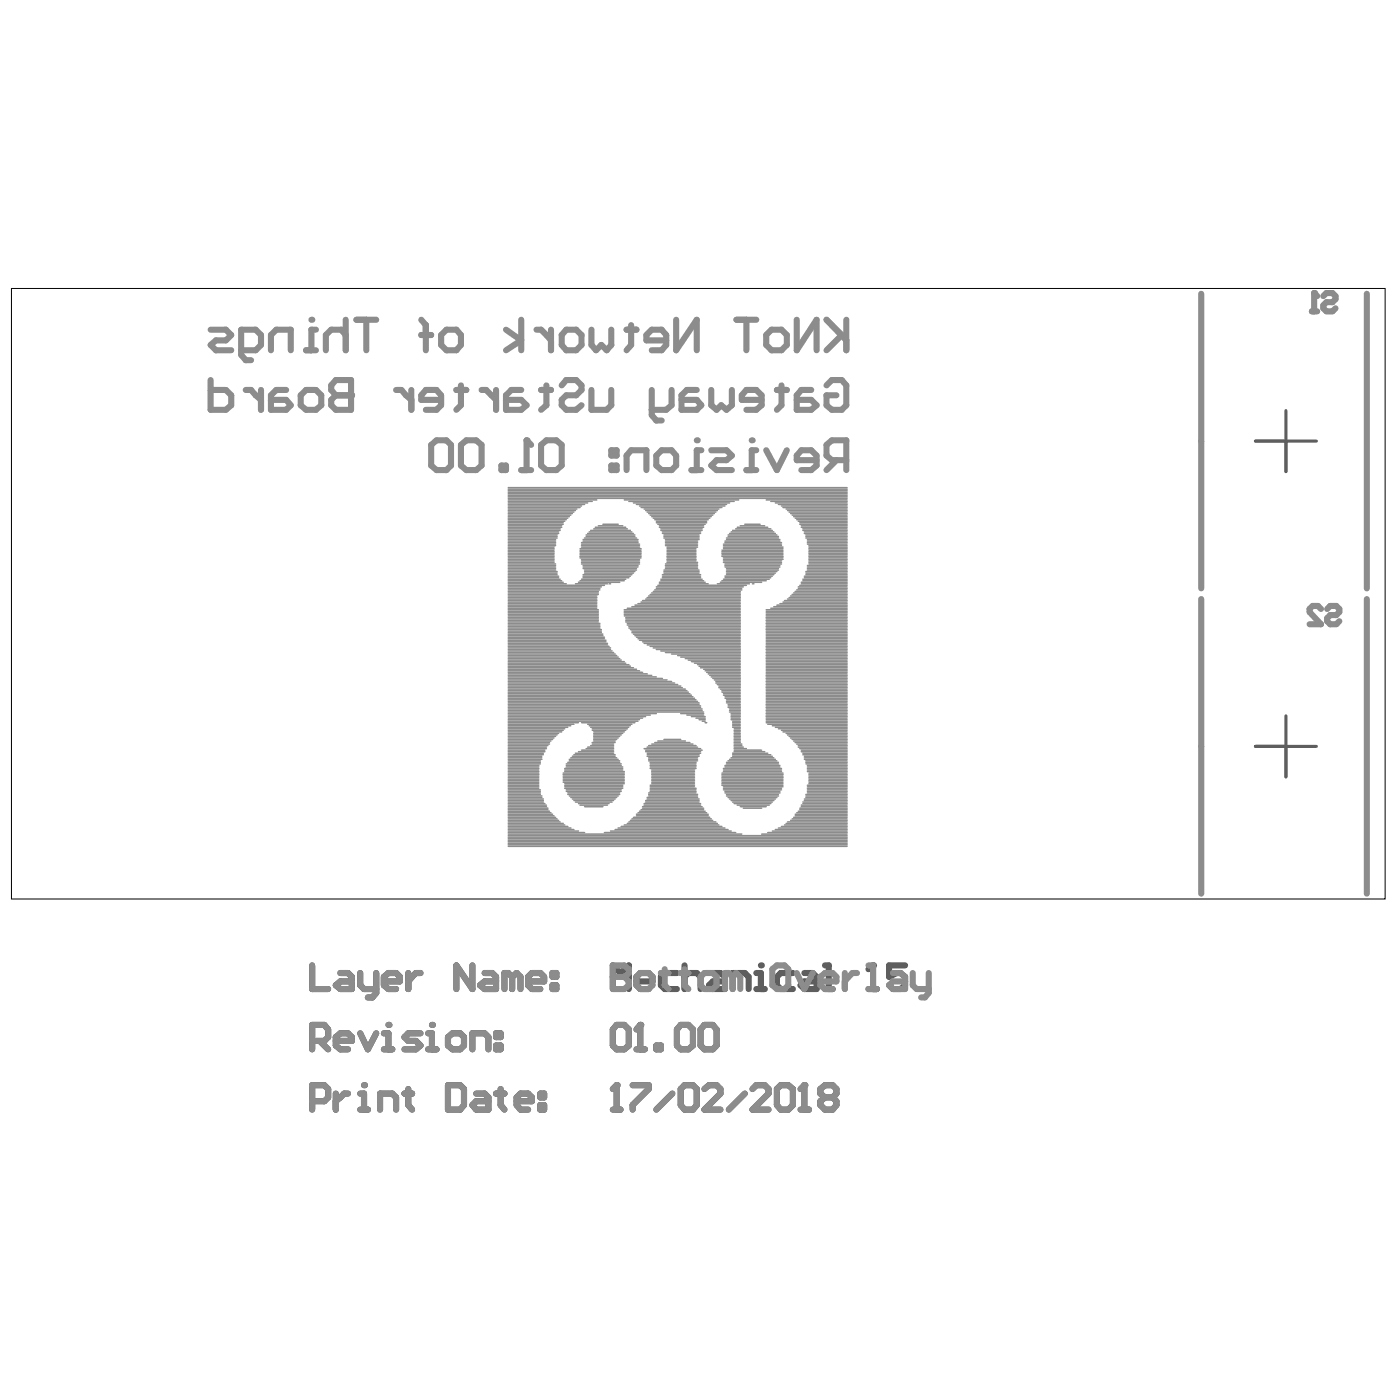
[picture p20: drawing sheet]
<svg xmlns="http://www.w3.org/2000/svg" width="96mm" height="96mm" viewBox="0 0 96 96" stroke-linecap="round" stroke-linejoin="round" font-family="sans-serif">
<path d="M.8 19.8h94.1v41.8h-94.1z" fill="none" stroke="#000" stroke-width=".07"/>
<path d="M86 30.2h4.2M88.1 28.1v4.2M86 51.2h4.2M88.1 49.1v4.1" fill="none" stroke="#5a5a5a" stroke-width=".21"/>
<path d="M21.4 75.5h.8l.3-.3v-.6l-.3-.2h-.8v1.7M23 75v1.1M23.9 75h-.3l-.6 .5M24.7 75h.3v1.1M24.7 76.1h.5" fill="none" stroke="#5a5a5a" stroke-width=".42"/>
<circle cx="25" cy="74.4" r=".21" fill="#5a5a5a"/>
<g fill="none" stroke="#5a5a5a" stroke-width=".42">
<path d="M21.4 71.3h.8l.3-.2v-.5l-.3-.4h-.8v1.7M21.9 71.3l.6 .6M23 71.3h1.1v-.2l-.2-.3h-.6l-.3 .3v.6l.3 .2h.6M24.7 70.8l.5 1.1 .6-1.1M26 76.1v-1.1h.9l.2 .2v.9M26.3 71.9h.6M26.3 70.8h.3v1.1M27.7 75h.5M28 74.6v1.1l.2 .4M30.7 74.4h.8l.3 .2v1.1l-.3 .4h-.8zM32.6 75h.6l.3 .2v.9h-.9l-.2-.4 .2-.2h.9M34 75h.6"/>
<path d="M34.3 74.6v1.1l.3 .4M35.4 75.5h1.1v-.3l-.3-.2h-.5l-.3 .2v.5l.3 .4h.5M37 75h.3v.2h-.3zM37 75.7h.3v.4h-.3z"/>
</g>
<circle cx="26.6" cy="70.2" r=".21" fill="#5a5a5a"/>
<path d="M28.8 70.8h-.8l-.3 .3 .3 .2h.5l.3 .4-.3 .2h-.8M29.3 71.9h.6M29.3 70.8h.3v1.1" fill="none" stroke="#5a5a5a" stroke-width=".42"/>
<circle cx="29.6" cy="70.2" r=".21" fill="#5a5a5a"/>
<g fill="none" stroke="#5a5a5a" stroke-width=".42">
<path d="M21.4 66.2v1.6h1.1M23.3 66.7h.6l.2 .3v.8h-.8l-.3-.3 .3-.2h.8M24.7 66.7v.8l.3 .3h.8M25.8 66.7v1.4l-.3 .3h-.3M26.3 67.3h1.1v-.3l-.3-.3h-.5l-.3 .3v.5l.3 .3h.5M28 66.7v1.1M28.8 66.7h-.3l-.5 .6M30.7 71.1l.3-.3h.5l.3 .3v.6l-.3 .2h-.5l-.3-.2zM32.4 71.9v-1.1h.8l.3 .3v.8M32.4 66.2v1.6l-1.1-1.6v1.6M33.2 66.7h.5l.3 .3v.8h-.8l-.3-.3 .3-.2h.8M34 71.7h.3v.2h-.3z"/>
<path d="M34 70.8h.3v.3h-.3zM35.1 67l-.3-.3h-.2v1.1M35.1 67v.8M35.1 67l.3-.3 .3 .3v.8M36.2 67.3h1.1v-.3l-.3-.3h-.5l-.3 .3v.5l.3 .3h.5M37.9 67.5h.2v.3h-.2zM37.9 66.7h.2v.3h-.2zM42 67.8v-1.6l.5 .5 .6-.5v1.6M43.6 67.3h1.1v-.3l-.2-.3h-.6l-.3 .3v.5l.3 .3h.6M46.4 66.7h-.8l-.3 .3v.5l.3 .3h.8M46.9 67l.3-.3h.6l.2 .3v.8M46.9 66.2v1.6"/>
<path d="M48.9 66.7h.5l.3 .3v.8h-.8l-.3-.3 .3-.2h.8M50.2 67.8v-1.1h.9l.2 .3v.8M51.8 67.8h.6M51.8 66.7h.3v1.1"/>
</g>
<circle cx="52.1" cy="66.2" r=".21" fill="#5a5a5a"/>
<path d="M54.3 66.7h-.8l-.3 .3v.5l.3 .3h.8M55.1 66.7h.6l.3 .3v.8h-.9l-.2-.3 .2-.2h.9M56.5 67.8h.6M56.5 66.2h.3v1.6M59.5 67.8h.6M59.8 66.2v1.6" fill="none" stroke="#5a5a5a" stroke-width=".42"/>
<circle cx="59.8" cy="66.2" r=".21" fill="#5a5a5a"/>
<path d="M42.3 70.2h.5l.3 .4v1.1l-.3 .2h-.5l-.3-.2v-1.1zM43.6 71.9h.6M43.9 70.2v1.7M59.8 66.2l-.3 .2M62 66.2h-1.1v.8l.6-.3h.2l.3 .3v.5l-.3 .3h-.5l-.3-.3" fill="none" stroke="#5a5a5a" stroke-width=".42"/>
<circle cx="43.9" cy="70.2" r=".21" fill="#5a5a5a"/>
<path d="M42 76.1h.5M42.3 74.4v1.7M43.9 70.2l-.3 .4M45 71.7h.3v.2h-.3zM46.7 70.2h.5l.3 .4v1.1l-.3 .2h-.5l-.3-.2v-1.1zM48.3 70.2h.6l.2 .4v1.1l-.2 .2h-.6l-.3-.2v-1.1z" fill="none" stroke="#5a5a5a" stroke-width=".42"/>
<circle cx="42.3" cy="74.4" r=".21" fill="#5a5a5a"/>
<path d="M42.3 74.4l-.3 .2M43.4 74.4h1.1v.2l-1.1 1.1v.4M46.1 75l-1.1 1.1M46.7 74.6l.2-.2h.6l.3 .2v1.1l-.3 .4h-.6l-.2-.4zM48.3 74.6l.3-.2h.5l.3 .2v.4l-1.1 1.1h1.1M51.1 75l-1.1 1.1M51.6 74.6l.2-.2h.6l.3 .2v.4l-1.1 1.1h1.1M53.2 74.6l.3-.2h.5l.3 .2v1.1l-.3 .4h-.5l-.3-.4zM54.9 76.1h.5M55.1 74.4v1.7" fill="none" stroke="#5a5a5a" stroke-width=".42"/>
<circle cx="55.1" cy="74.4" r=".21" fill="#5a5a5a"/>
<path d="M55.1 74.4l-.2 .2M56.5 75.2l-.3-.2v-.4l.3-.2h.6l.2 .2v.4l-.2 .2M56.5 75.2l-.3 .3v.2l.3 .4h.6l.2-.4v-.2l-.2-.3M56.5 75.2h.6" fill="none" stroke="#5a5a5a" stroke-width=".42"/>
<g fill="none" stroke="#8c8c8c" stroke-width=".1">
<path d="M34.8 36.6h3.5M34.8 36.5h3.5M34.8 36.4h3.6M34.8 36.2h3.6M34.8 36.1h3.7M34.8 36h3.7M34.8 35.9h3.8M34.8 39.9h3.8M34.8 39.8h3.7M34.8 39.7h3.6M34.8 39.6h3.5M34.8 39.5h3.5"/>
<path d="M34.8 39.4h3.4M34.8 39.3h3.4M34.8 39.2h3.4M34.8 39.1h3.3M34.8 39h3.3M34.8 38.9h3.3M34.8 38.8h3.3M34.8 38.7h3.3M34.8 38.5h3.2M34.8 38.4h3.2M34.8 38.3h3.2M34.8 38.2h3.2"/>
<path d="M34.8 38.1h3.2M34.8 38h3.2M34.8 37.9h3.2M34.8 37.8h3.2M34.8 37.7h3.2M34.8 37.6h3.2M34.8 37.5h3.2M34.8 37.4h3.3M34.8 37.3h3.3M34.8 37.2h3.3M34.8 37.1h3.3M34.8 36.9h3.4"/>
<path d="M34.8 36.8h3.4M34.8 36.7h3.4M34.8 35.8h3.8M34.8 35.7h3.9M34.8 35.6h4M34.8 35.5h4.1M34.8 35.4h4.2M34.8 35.3h4.3M34.8 35.2h4.4M34.8 37h3.3M34.8 35.1h4.5M34.8 35h4.6"/>
<path d="M34.8 34.9h4.7M34.8 34.8h5M34.8 34.7h5.1M34.8 34.6h5.3M34.8 34.5h5.5M34.8 34.4h5.8M34.8 34.3h6.1M34.8 34.2h23.3M34.8 34.1h23.3M34.8 33.9h23.3M34.8 33.8h23.3M34.8 33.7h23.3"/>
<path d="M34.8 33.6h23.3M34.8 33.5h23.3M34.8 33.4h23.3M39.6 39.9h2.9M39.8 39.8h3M39.8 38.2h4.1M39.8 38.1h4.1M39.8 38h4.1M39.8 37.9h4.1M39.8 37.8h4.1M39.8 37.7h4.1M39.8 37.6h4.1"/>
<path d="M39.9 39.7h3M39.9 38.7h3.9M39.9 38.5h3.9M39.9 38.4h3.9M39.9 38.3h3.9M39.9 37.5h3.9M39.9 37.4h3.9M39.9 37.3h3.9M39.9 37.2h3.8M40 39.6h3.1M40 39.5h3.2M40 39.4h3.3"/>
<path d="M40 39h3.6M40 38.9h3.7M40 38.8h3.7M40 37.1h3.7M40 37h3.7M40.1 39.3h3.3M40.1 39.2h3.4M40.1 39.1h3.5M40.1 36.9h3.5M40.2 36.8h3.3M40.2 36.7h3.3M40.3 36.6h3.1"/>
<path d="M40.4 36.5h2.9M40.5 36.4h2.7M40.7 36.2h2.3M40.8 36.1h2.1M41 36h1.7M41.3 35.9h1.1M42.8 34.3h7.8M43.1 34.4h7.2M43.4 34.5h6.6M43.6 34.6h6.2M43.8 34.7h5.9M43.9 34.8h5.6"/>
<path d="M44.1 34.9h5.2M44.3 35h4.9M44.4 35.1h4.7M44.5 35.2h4.5M44.6 35.3h4.3M44.7 35.4h4M44.8 35.5h3.8M44.9 35.6h3.6M45 35.8h3.4M45 35.7h3.4M45.1 35.9h3.2M45.2 36.1h3"/>
<path d="M45.2 36h3M45.2 39.9h3.1M45.3 36.4h2.8M45.3 36.2h2.8M45.3 39.8h2.9M45.3 39.7h2.8M45.4 36.6h2.6M45.4 36.5h2.6M45.4 39.6h2.6M45.4 39.5h2.6M45.4 39.4h2.6M45.5 39.3h2.4"/>
<path d="M45.5 39.2h2.4M45.5 39.1h2.4M45.5 36.9h2.4M45.5 36.8h2.4M45.5 36.7h2.4M45.6 39h2.2M45.6 38.9h2.2M45.6 38.8h2.2M45.6 38.7h2.2M45.6 37.4h2.2M45.6 37.3h2.2M45.6 37.2h2.2"/>
<path d="M45.6 37.1h2.2M45.6 37h2.3M45.7 38.5h2.1M45.7 38.4h2M45.7 38.3h2M45.7 38.2h2M45.7 38.1h2M45.7 38h2M45.7 37.9h2M45.7 37.8h2M45.7 37.7h2M45.7 37.6h2"/>
<path d="M45.7 37.5h2.1M49.4 39.9h2.8M49.5 39.8h3M49.5 38.1h4.2M49.5 38h4.2M49.5 37.9h4.2M49.5 37.8h4.2M49.5 37.7h4.2M49.6 39.7h3.1M49.6 38.5h4M49.6 38.4h4M49.6 38.3h4.1"/>
<path d="M49.6 38.2h4.1M49.6 37.6h4.1M49.6 37.5h4.1M49.6 37.4h4M49.6 37.3h4M49.7 39.6h3.1M49.7 39.5h3.2M49.7 38.9h3.8M49.7 38.8h3.8M49.7 38.7h3.9M49.7 37.2h3.9M49.7 37.1h3.8"/>
<path d="M49.8 39.4h3.2M49.8 39.3h3.3M49.8 39.2h3.4M49.8 39.1h3.6M49.8 39h3.6M49.8 36.9h3.6M49.8 37h3.7M49.9 36.8h3.5M49.9 36.7h3.3M50 36.6h3.1M50.1 36.5h2.9M50.2 36.4h2.7"/>
<path d="M50.4 36.2h2.4M50.5 36.1h2.1M50.7 36h1.7M51.1 35.9h1M52.5 34.3h5.6M52.8 34.4h5.3M53.1 34.5h5M53.4 34.6h4.7M53.6 34.7h4.5M53.7 34.8h4.4M53.9 34.9h4.2M54 35h4.1"/>
<path d="M54.1 35.1h4M54.2 35.2h3.9M54.3 35.3h3.8M54.4 35.4h3.7M54.5 35.5h3.6M54.6 35.6h3.5M54.7 35.7h3.4M54.8 35.9h3.3M54.8 35.8h3.3M54.9 36.1h3.2M54.9 36h3.2M54.9 39.9h3.2"/>
<path d="M55 36.4h3.1M55 36.2h3.1M55 39.8h3.1M55 39.7h3.1M55.1 36.6h3M55.1 36.5h3M55.1 39.6h3M55.1 39.5h3M55.2 39.4h2.9M55.2 39.3h2.9M55.2 39.2h2.9M55.2 36.9h2.9"/>
<path d="M55.2 36.8h2.9M55.2 36.7h2.9M55.3 39.1h2.8M55.3 39h2.8M55.3 38.9h2.8M55.3 38.8h2.8M55.3 37.3h2.8M55.3 37.2h2.8M55.3 37.1h2.8M55.3 37h2.8M55.4 38.7h2.7M55.4 38.5h2.7"/>
<path d="M55.4 38.4h2.7M55.4 38.3h2.7M55.4 38.2h2.7M55.4 38.1h2.7M55.4 38h2.7M55.4 37.9h2.7M55.4 37.8h2.7M55.4 37.7h2.7M55.4 37.6h2.7M55.4 37.5h2.7M55.4 37.4h2.7M34.8 55h2.4"/>
<path d="M34.8 54.9h2.4M34.8 54.8h2.4M34.8 54.7h2.3M34.8 54.6h2.3M34.8 54.5h2.2M34.8 54.3h2.2M34.8 54.2h2.2M34.8 54.1h2.2M34.8 54h2.1M34.8 53.9h2.1M34.8 53.8h2.1M34.8 53.6h2.1"/>
<path d="M34.8 53.5h2.1M34.8 53.4h2.1M34.8 53.3h2.1M34.8 53.2h2.1M34.8 53.1h2.1M34.8 53h2.1M34.8 52.9h2.1M34.8 52.8h2.1M34.8 52.7h2.1M34.8 52.6h2.1M34.8 52.5h2.1M34.8 52.4h2.2"/>
<path d="M34.8 52.3h2.2M34.8 52.1h2.2M34.8 52h2.3M34.8 51.9h2.3M34.8 51.8h2.3M34.8 51.7h2.4M34.8 51.6h2.4M34.8 55.3h2.7M34.8 40h4M34.8 49.4h8.9M34.8 49.3h9M34.8 49.2h9.2"/>
<path d="M34.8 49.1h9.5M34.8 49h9.8M34.8 48.9h10.2M34.8 55.4h2.8M34.8 55.2h2.7M34.8 55.1h2.5M34.8 51.5h2.5M34.8 51.4h2.5M34.8 51.3h2.7M34.8 51.2h2.7M34.8 51.1h2.8M34.8 51h2.9"/>
<path d="M34.8 50.9h2.9M34.8 50.8h3M34.8 50.7h3.1M34.8 50.6h3.2M34.8 50.5h3.3M34.8 50.4h3.4M34.8 50.3h3.5M34.8 50.2h3.7M34.8 50.1h3.8M34.8 50h3.9M34.8 49.8h4.1M34.8 49.7h4.3"/>
<path d="M34.8 49.6h4.5M34.8 48.8h13.4M34.8 48.7h13.3M34.8 48.6h13.3M34.8 56.2h3.5M34.8 56.1h3.4M34.8 56h3.3M34.8 55.9h3.2M34.8 55.8h3.1M34.8 55.7h3M34.8 55.6h2.9M34.8 55.5h2.8"/>
<path d="M34.8 40.9h6.1M34.8 40.7h6.2M34.8 40.6h6.2M34.8 40.5h6.2M34.8 40.4h6.3M34.8 40.3h6.3M34.8 40.2h6.4M34.8 40.1h6.6M34.8 53.7h2.1M34.8 49.5h4.8M34.8 57.1h5.3M34.8 57h4.8"/>
<path d="M34.8 56.9h4.5M34.8 56.8h4.3M34.8 56.6h4.1M34.8 56.5h3.9M34.8 56.4h3.8M34.8 56.3h3.6M34.8 45.8h8.6M34.8 45.7h8.4M34.8 45.6h8.3M34.8 45.5h8.1M34.8 45.2h7.8M34.8 45.1h7.7"/>
<path d="M34.8 45h7.6M34.8 44.9h7.5M34.8 44.8h7.4M34.8 44.7h7.3M34.8 44.6h7.2M34.8 44.5h7M34.8 44.4h7M34.8 44.3h6.9M34.8 44.2h6.8M34.8 44.1h6.8M34.8 44h6.7M34.8 43.9h6.7"/>
<path d="M34.8 43.8h6.6M34.8 43.7h6.6M34.8 43.6h6.5M34.8 43.5h6.5M34.8 43.4h6.4M34.8 43.3h6.4M34.8 43.2h6.4M34.8 43h6.3M34.8 42.9h6.3M34.8 42.8h6.3M34.8 42.7h6.3M34.8 42.6h6.2"/>
<path d="M34.8 42.5h6.2M34.8 42.4h6.2M34.8 42.3h6.2M34.8 42.2h6.2M34.8 42.1h6.2M34.8 42h6.2M34.8 41.9h6.2M34.8 41.8h6.2M34.8 41.7h6.1M34.8 41.6h6.1M34.8 41.5h6.1M34.8 41.4h6.1"/>
<path d="M34.8 41.3h6.1M34.8 41.1h6.1M34.8 41h6.1M34.8 57.2h16M34.8 48.5h13.2M34.8 48.4h13.2M34.8 48.3h13.1M34.8 48.2h13.1M34.8 48.1h13M34.8 48h12.9M34.8 47.9h12.8M34.8 47.8h12.7"/>
<path d="M34.8 47.7h12.6M34.8 47.5h12.5M34.8 47.4h12.4M34.8 47.3h12.3M34.8 47.2h12.2M34.8 47.1h12M34.8 47h11.9M34.8 46.9h11.6M34.8 46.8h11.4M34.8 46.7h11.2M34.8 46.6h10.9M34.8 46.5h10.6"/>
<path d="M34.8 46.4h10.2M34.8 46.3h9.9M34.8 46.2h9.6M34.8 46.1h9.2M34.8 46h9M34.8 45.9h8.8M34.8 45.3h8M34.8 41.2h6.1M34.8 58h23.3M34.8 57.8h23.3M34.8 57.7h23.3M34.8 57.6h23.3"/>
<path d="M34.8 57.5h23.3M34.8 57.4h23.3M34.8 57.3h23.3M34.8 57.9h23.3M38.6 53.6h4.2M38.6 53.5h4.2M38.6 53.4h4.2M38.6 53.3h4.2M38.6 53.2h4.2M38.6 53.1h4.2M38.6 53h4.2M38.7 54h4"/>
<path d="M38.7 53.9h4M38.7 53.8h4M38.7 52.9h4.1M38.7 52.8h4M38.7 52.7h4M38.7 53.7h4.1M38.8 54.2h3.8M38.8 54.1h3.8M38.8 52.6h3.9M38.8 52.5h3.8M38.8 52.4h3.8M38.9 54.5h3.6"/>
<path d="M38.9 54.3h3.6M38.9 52.3h3.6M39 54.6h3.4M39 52.1h3.5M39 52h3.4M39.1 54.7h3.2M39.1 51.9h3.2M39.2 54.8h3M39.2 51.8h3M39.3 54.9h2.8M39.3 51.7h2.9M39.4 55h2.6"/>
<path d="M39.4 51.6h2.7M39.4 40h2.2M39.6 55.1h2.1M39.6 51.5h2.5M39.8 55.2h1.8M39.9 51.4h2.2M39.9 49.5h3.6M40.1 55.3h1.2M40.2 51.3h1.9M40.3 51.2h1.8M40.3 49.6h3M40.4 49.7h2.8"/>
<path d="M40.5 51.1h1.6M40.5 49.8h2.6M40.6 51h1.5M40.6 50.9h1.6M40.6 50.1h2.3M40.6 50h2.4M40.7 50.8h1.5M40.7 50.7h1.6M40.7 50.6h1.7M40.7 50.5h1.8M40.7 50.4h1.9M40.7 50.3h2"/>
<path d="M40.7 50.2h2.1M41.4 57.1h9M41.7 40h.1M41.8 57h8.3M42.2 56.9h7.7M42.4 56.8h7.3M42.6 56.6h6.9M42.8 56.5h6.5M42.8 42.2h7.9M42.8 42.1h7.9M42.8 42h7.9M42.8 41.9h7.9"/>
<path d="M42.8 41.8h7.9M42.9 42.6h7.8M42.9 42.5h7.8M42.9 42.4h7.8M42.9 42.3h7.8M43 56.4h6.2M43 42.8h7.7M43 42.7h7.7M43 41.7h7.7M43.1 56.3h6M43.1 43h7.6M43.1 42.9h7.6"/>
<path d="M43.2 56.2h5.7M43.2 43.2h7.5M43.3 56.1h5.4M43.3 43.4h7.4M43.3 43.3h7.4M43.3 41.6h7.4M43.4 56h5.2M43.4 43.5h7.3M43.5 43.6h7.2M43.5 41.5h7.2M43.6 55.9h4.9M43.6 55.8h4.9"/>
<path d="M43.6 43.7h7.1M43.7 55.7h4.7M43.7 43.8h7M43.7 41.4h7M43.8 55.6h4.5M43.8 43.9h6.9M43.9 55.5h4.3M43.9 41.3h6.8M44 55.3h4.1M44 55.4h4.2M44 44h6.7M44 41.2h6.7"/>
<path d="M44.1 55.2h3.9M44.1 55.1h3.9M44.1 51.3h3.9M44.1 44.1h6.6M44.3 55h3.6M44.3 54.9h3.6M44.3 51.5h3.7M44.3 51.4h3.8M44.3 41.1h6.4M44.4 54.8h3.5M44.4 54.7h3.4M44.4 51.8h3.5"/>
<path d="M44.4 51.7h3.5M44.4 51.6h3.6M44.4 51.2h3.4M44.4 44.2h6.3M44.4 41h6.3M44.5 54.6h3.3M44.5 54.5h3.3M44.5 54.3h3.2M44.5 52.1h3.3M44.5 52h3.3M44.5 51.9h3.3M44.5 51.1h3.2"/>
<path d="M44.5 40.9h6.2M44.6 54.2h3.1M44.6 54.1h3.1M44.6 54h3.1M44.6 53.9h3M44.6 53.8h3M44.6 52.7h3.1M44.6 52.6h3.1M44.6 52.5h3.1M44.6 52.4h3.1M44.6 52.3h3.1M44.6 40.7h6.1"/>
<path d="M44.6 44.3h6.1M44.7 53.6h2.9M44.7 53.5h2.9M44.7 53.4h2.9M44.7 53.3h2.9M44.7 53.2h2.9M44.7 53.1h2.9M44.7 53h2.9M44.7 52.9h2.9M44.7 52.8h2.9M44.7 51h2.8M44.7 40.6h6"/>
<path d="M44.7 53.7h2.9M44.8 40.5h5.9M44.8 44.4h5.9M44.9 50.9h2.4M44.9 40.4h5.9M45 40.3h5.8M45 40.2h5.9M45 44.5h5.7M45.1 50.8h1.9M45.1 40.1h6.1M45.2 40h3.3M45.3 44.6h5.4"/>
<path d="M45.5 50.7h1.2M45.6 44.7h5.1M46 44.8h4.7M46.4 44.9h4.3M46.7 48.9h1.5M46.7 45h4M47 45.1h3.7M47.1 49h1.1M47.2 45.2h3.5M47.4 49.1h.9M47.4 45.3h3.3M47.6 45.5h3.1"/>
<path d="M47.7 49.2h.6M47.8 45.6h2.9M47.9 49.3h.4M47.9 45.7h2.8M48 45.8h2.7M48.1 49.4h.2M48.2 45.9h2.5M48.3 49.5h.1M48.3 46h2.4M48.4 46.1h2.3M48.5 46.2h2.2M48.6 46.3h2.1"/>
<path d="M48.7 46.4h2M48.9 46.5h1.8M49 46.6h1.7M49.1 46.8h1.6M49.1 46.7h1.6M49.2 40h2.2M49.2 46.9h1.5M49.3 47.1h1.4M49.3 47h1.4M49.4 47.2h1.3M49.5 53.8h4.2M49.5 53.6h4.2"/>
<path d="M49.5 53.5h4.2M49.5 53.4h4.2M49.5 53.3h4.2M49.5 53.2h4.2M49.5 53.1h4.2M49.5 53h4.2M49.5 53.7h4.2M49.5 47.4h1.2M49.5 47.3h1.2M49.6 54.1h4M49.6 54h4M49.6 53.9h4.1"/>
<path d="M49.6 52.9h4M49.6 52.8h4M49.6 52.7h4M49.6 47.7h1.1M49.6 47.5h1.1M49.7 54.3h3.8M49.7 54.2h3.8M49.7 52.6h3.8M49.7 52.5h3.8M49.7 47.9h1M49.7 47.8h1M49.8 54.6h3.6"/>
<path d="M49.8 54.5h3.6M49.8 52.4h3.6M49.8 52.3h3.6M49.8 48.2h.9M49.8 48.1h.9M49.8 48h.9M49.9 54.7h3.3M49.9 52.1h3.3M49.9 48.5h.8M49.9 48.4h.8M49.9 48.3h.8M50 54.8h3.1"/>
<path d="M50 52h3.1M50 48.8h.7M50 48.7h.7M50 48.6h.7M50.1 54.9h2.9M50.1 51.9h2.9M50.1 49.3h.6M50.1 49.2h.6M50.1 49.1h.6M50.1 49h.6M50.1 48.9h.6M50.2 55h2.7"/>
<path d="M50.2 51.8h2.7M50.2 51.7h2.6M50.2 51.6h2.4M50.2 49.4h.5M50.2 49.8h.5M50.2 49.7h.5M50.2 49.6h.5M50.2 49.5h.5M50.3 55.1h2.5M50.3 51.5h2.1M50.3 51.4h1.9M50.3 51.3h.9"/>
<path d="M50.3 51.2h.6M50.3 51.1h.5M50.3 51h.5M50.3 50.9h.4M50.3 50.8h.4M50.3 50.7h.4M50.3 50.6h.4M50.3 50.5h.4M50.3 50.4h.4M50.3 50.3h.4M50.3 50.2h.4M50.3 50.1h.4"/>
<path d="M50.3 50h.4M50.5 55.2h2.2M50.7 55.3h1.8M50.9 55.4h1.3M51.6 40h.1M52.2 57.2h5.9M52.5 49.4h5.6M52.5 49.3h5.6M52.5 49.2h5.6M52.5 49.1h5.6M52.5 49h5.6M52.5 48.9h5.6"/>
<path d="M52.5 48.8h5.6M52.5 48.7h5.6M52.5 48.6h5.6M52.5 49.5h5.6M52.5 45.8h5.6M52.5 45.7h5.6M52.5 45.6h5.6M52.5 45.5h5.6M52.5 45.2h5.6M52.5 45.1h5.6M52.5 45h5.6M52.5 44.9h5.6"/>
<path d="M52.5 44.8h5.6M52.5 44.7h5.6M52.5 44.6h5.6M52.5 44.5h5.6M52.5 44.4h5.6M52.5 44.3h5.6M52.5 44.2h5.6M52.5 44.1h5.6M52.5 44h5.6M52.5 43.9h5.6M52.5 43.8h5.6M52.5 43.7h5.6"/>
<path d="M52.5 43.6h5.6M52.5 43.5h5.6M52.5 43.4h5.6M52.5 43.3h5.6M52.5 43.2h5.6M52.5 43h5.6M52.5 42.9h5.6M52.5 42.8h5.6M52.5 42.7h5.6M52.5 42.6h5.6M52.5 42.5h5.6M52.5 42.4h5.6"/>
<path d="M52.5 42.3h5.6M52.5 42.2h5.6M52.5 42.1h5.6M52.5 42h5.6M52.5 41.9h5.6M52.5 41.8h5.6M52.5 48.5h5.6M52.5 48.4h5.6M52.5 48.3h5.6M52.5 48.2h5.6M52.5 48.1h5.6M52.5 48h5.6"/>
<path d="M52.5 47.9h5.6M52.5 47.8h5.6M52.5 47.7h5.6M52.5 47.5h5.6M52.5 47.4h5.6M52.5 47.3h5.6M52.5 47.2h5.6M52.5 47.1h5.6M52.5 47h5.6M52.5 46.9h5.6M52.5 46.8h5.6M52.5 46.7h5.6"/>
<path d="M52.5 46.6h5.6M52.5 46.5h5.6M52.5 46.4h5.6M52.5 46.3h5.6M52.5 46.2h5.6M52.5 46.1h5.6M52.5 46h5.6M52.5 45.9h5.6M52.5 45.3h5.6M52.6 49.6h5.5M52.6 57.1h5.5M52.8 41.7h5.3"/>
<path d="M52.9 49.7h5.2M52.9 57h5.2M53 41.6h5.1M53.1 49.8h5M53.1 56.9h5M53.2 41.5h4.9M53.4 50h4.7M53.4 56.8h4.7M53.5 41.4h4.6M53.6 50.1h4.5M53.6 56.6h4.5M53.7 50.2h4.4"/>
<path d="M53.7 41.3h4.4M53.8 56.5h4.3M53.8 41.2h4.3M53.9 50.3h4.2M53.9 56.4h4.2M54 50.4h4.1M54 56.3h4.1M54 41.1h4.1M54.1 50.5h4M54.1 41h4M54.2 50.6h3.9M54.2 56.2h3.9"/>
<path d="M54.2 40.9h3.9M54.3 50.7h3.8M54.3 56.1h3.8M54.3 40.7h3.8M54.4 50.8h3.7M54.4 56h3.7M54.4 40.6h3.7M54.5 50.9h3.6M54.5 55.9h3.6M54.5 55.8h3.6M54.5 40.5h3.6M54.6 51h3.5"/>
<path d="M54.6 55.7h3.5M54.6 40.4h3.5M54.7 51.2h3.4M54.7 51.1h3.4M54.7 55.6h3.4M54.7 40.3h3.4M54.7 40.2h3.4M54.8 55.4h3.3M54.8 51.3h3.3M54.8 55.5h3.3M54.8 40.1h3.3M54.9 55.3h3.2"/>
<path d="M54.9 40h3.2M54.9 55.2h3.2M54.9 51.5h3.2M54.9 51.4h3.2M55 55h3.1M55 51.7h3.1M55 51.6h3.1M55 55.1h3.1M55.1 54.9h3M55.1 54.8h3M55.1 52h3M55.1 51.9h3"/>
<path d="M55.1 51.8h3M55.2 54.7h2.9M55.2 54.6h2.9M55.2 54.5h2.9M55.2 52.4h2.9M55.2 52.3h2.9M55.2 52.1h2.9M55.3 54.3h2.8M55.3 54.2h2.8M55.3 54.1h2.8M55.3 54h2.8M55.3 53.9h2.8"/>
<path d="M55.3 53.8h2.8M55.3 52.9h2.8M55.3 52.8h2.8M55.3 52.7h2.8M55.3 52.6h2.8M55.3 52.5h2.8M55.4 53.6h2.7M55.4 53.5h2.7M55.4 53.4h2.7M55.4 53.3h2.7M55.4 53.2h2.7M55.4 53.1h2.7"/>
<path d="M55.4 53h2.7M55.4 53.7h2.7"/>
</g>
<path d="M82.3 20.1v20.2M89.9 21.3h.4M90.1 20.1v1.2M90.7 20.3l.2-.2h.4l.2 .2v.2l-.2 .2h-.4l-.2 .2v.2l.2 .2h.4l.2-.2M93.7 20.1v20.2M82.3 41.1v20.2M90.5 41.7l-.2-.2h-.3l-.2 .2v.2l.7 .9h-.7M91 41.7l.2-.2h.4l.2 .2v.2l-.2 .3h-.4l-.2 .2v.2l.2 .2h.4l.2-.2M93.7 41.1v20.2" fill="none" stroke="#8c8c8c" stroke-width=".42"/>
<circle cx="90.1" cy="20.1" r=".21" fill="#8c8c8c"/>
<path d="M90.1 20.1l.2 .2M21.4 75.5h.8l.3-.3v-.6l-.3-.2h-.8v1.7M23 75v1.1M23.9 75h-.3l-.6 .5M24.7 75h.3v1.1M24.7 76.1h.5" fill="none" stroke="#8c8c8c" stroke-width=".42"/>
<circle cx="25" cy="74.4" r=".21" fill="#8c8c8c"/>
<g fill="none" stroke="#8c8c8c" stroke-width=".42">
<path d="M21.4 71.3h.8l.3-.2v-.5l-.3-.4h-.8v1.7M21.9 71.3l.6 .6M23 71.3h1.1v-.2l-.2-.3h-.6l-.3 .3v.6l.3 .2h.6M24.7 70.8l.5 1.1 .6-1.1M26 76.1v-1.1h.9l.2 .2v.9M26.3 71.9h.6M26.3 70.8h.3v1.1M27.7 75h.5M28 74.6v1.1l.2 .4M30.7 74.4h.8l.3 .2v1.1l-.3 .4h-.8zM32.6 75h.6l.3 .2v.9h-.9l-.2-.4 .2-.2h.9M34 75h.6"/>
<path d="M34.3 74.6v1.1l.3 .4M35.4 75.5h1.1v-.3l-.3-.2h-.5l-.3 .2v.5l.3 .4h.5M37 75h.3v.2h-.3zM37 75.7h.3v.4h-.3z"/>
</g>
<circle cx="26.6" cy="70.2" r=".21" fill="#8c8c8c"/>
<path d="M28.8 70.8h-.8l-.3 .3 .3 .2h.5l.3 .4-.3 .2h-.8M29.3 71.9h.6M29.3 70.8h.3v1.1" fill="none" stroke="#8c8c8c" stroke-width=".42"/>
<circle cx="29.6" cy="70.2" r=".21" fill="#8c8c8c"/>
<g fill="none" stroke="#8c8c8c" stroke-width=".42">
<path d="M51.2 32.2h.6M51.8 30.9h-.3v1.3M52.5 30.9l.7 1.3 .7-1.3M56 31.5h-1.4v-.3l.3-.3h.7l.4 .3v.7l-.4 .3h-.7M57.3 31.5l-.7 .7M58 31.5h-1l-.4-.3v-.7l.4-.3h1v2M21.4 66.2v1.6h1.1M23.3 66.7h.6l.2 .3v.8h-.8l-.3-.3 .3-.2h.8M24.7 66.7v.8l.3 .3h.8M25.8 66.7v1.4l-.3 .3h-.3M26.3 67.3h1.1v-.3l-.3-.3h-.5l-.3 .3v.5l.3 .3h.5M28 66.7v1.1"/>
<path d="M28.8 66.7h-.3l-.5 .6M30.7 71.1l.3-.3h.5l.3 .3v.6l-.3 .2h-.5l-.3-.2zM32.4 71.9v-1.1h.8l.3 .3v.8M32.4 66.2v1.6l-1.1-1.6v1.6M33.2 66.7h.5l.3 .3v.8h-.8l-.3-.3 .3-.2h.8M34 71.7h.3v.2h-.3zM34 70.8h.3v.3h-.3zM35.1 67l-.3-.3h-.2v1.1M35.1 67v.8M35.1 67l.3-.3 .3 .3v.8M36.2 67.3h1.1v-.3l-.3-.3h-.5l-.3 .3v.5l.3 .3h.5M37.9 67.5h.2v.3h-.2z"/>
<path d="M37.9 66.7h.2v.3h-.2z"/>
</g>
<circle cx="51.5" cy="30.2" r=".21" fill="#8c8c8c"/>
<path d="M47.4 32.2h.7M48.1 30.9h-.3v1.3M48.7 30.9h1.1l.4 .3-.4 .3h-.7l-.4 .4 .4 .3h1.1" fill="none" stroke="#8c8c8c" stroke-width=".42"/>
<circle cx="47.8" cy="30.2" r=".21" fill="#8c8c8c"/>
<path d="M35.7 32.2h.7M36.1 30.2v2M37.1 30.5l.4-.3h.6l.4 .3v1.4l-.4 .3h-.6l-.4-.3zM41.9 31.9h.4v.3h-.4zM41.9 30.9h.4v.3h-.4zM42.9 32.2v-1l.4-.3h1v1.3M45 31.2l.3-.3h.7l.3 .3v.7l-.3 .3h-.7l-.3-.3z" fill="none" stroke="#8c8c8c" stroke-width=".42"/>
<circle cx="36.1" cy="30.2" r=".21" fill="#8c8c8c"/>
<path d="M29.6 30.5l.3-.3h.7l.3 .3v1.4l-.3 .3h-.7l-.3-.3zM31.6 30.5l.4-.3h.6l.4 .3v1.4l-.4 .3h-.6l-.4-.3zM34.4 31.9h.3v.3h-.3zM36.1 30.2l.3 .3M42 66.2v1.6h.8l.3-.3v-.2l-.3-.3h-.8" fill="none" stroke="#8c8c8c" stroke-width=".42"/>
<circle cx="42" cy="67" r=".21" fill="#8c8c8c"/>
<g fill="none" stroke="#8c8c8c" stroke-width=".42">
<path d="M42 66.2h.8l.3 .2v.3l-.3 .3h-.8M42.3 70.2h.5l.3 .4v1.1l-.3 .2h-.5l-.3-.2v-1.1zM43.6 67l.3-.3h.6l.2 .3v.5l-.2 .3h-.6l-.3-.3zM43.6 71.9h.6M43.9 70.2v1.7M45.3 66.7h.5M45.6 66.4v1.1l.2 .3M46.7 66.7h.5M46.9 66.4v1.1l.3 .3M48 67l.3-.3h.6l.2 .3v.5l-.2 .3h-.6l-.3-.3zM50.2 67l-.2-.3h-.3v1.1M50.2 67v.8"/>
<path d="M50.2 67l.3-.3 .2 .3v.8M52.9 66.4l.3-.2h.6l.2 .2v1.1l-.2 .3h-.6l-.3-.3zM54.6 66.7l.5 1.1 .6-1.1M56.2 67.3h1.1v-.3l-.2-.3h-.6l-.3 .3v.5l.3 .3h.6M57.9 66.7v1.1M58.7 66.7h-.3l-.5 .6M59.5 66.2h.3v1.6M59.5 67.8h.6M61.2 66.7h.5l.3 .3v.8h-.8l-.3-.3 .3-.2h.8M62.6 66.7v.8l.2 .3h.9M63.7 66.7v1.4l-.3 .3h-.3"/>
</g>
<circle cx="43.9" cy="70.2" r=".21" fill="#8c8c8c"/>
<path d="M42 76.1h.5M42.3 74.4v1.7M43.9 70.2l-.3 .4M45 71.7h.3v.2h-.3zM46.7 70.2h.5l.3 .4v1.1l-.3 .2h-.5l-.3-.2v-1.1zM48.3 70.2h.6l.2 .4v1.1l-.2 .2h-.6l-.3-.2v-1.1z" fill="none" stroke="#8c8c8c" stroke-width=".42"/>
<circle cx="42.3" cy="74.4" r=".21" fill="#8c8c8c"/>
<path d="M42.3 74.4l-.3 .2M43.4 74.4h1.1v.2l-1.1 1.1v.4M46.1 75l-1.1 1.1M46.7 74.6l.2-.2h.6l.3 .2v1.1l-.3 .4h-.6l-.2-.4zM48.3 74.6l.3-.2h.5l.3 .2v.4l-1.1 1.1h1.1M51.1 75l-1.1 1.1M51.6 74.6l.2-.2h.6l.3 .2v.4l-1.1 1.1h1.1M53.2 74.6l.3-.2h.5l.3 .2v1.1l-.3 .4h-.5l-.3-.4zM54.9 76.1h.5M55.1 74.4v1.7" fill="none" stroke="#8c8c8c" stroke-width=".42"/>
<circle cx="55.1" cy="74.4" r=".21" fill="#8c8c8c"/>
<g fill="none" stroke="#8c8c8c" stroke-width=".42">
<path d="M21 24h.7M21.7 22.6h-.4v1.4M23.7 23l-.3-.4h-.7l-.4 .4v1M23.7 21.9v2.1M24.4 21.9h1.4M25.1 21.9v2.1M28.9 21.9l.3 .4v1.7M28.9 23h.7M30.2 23l.4-.4h.7l.3 .4v.6l-.3 .4h-.7l-.4-.4zM34.7 22.6l1 .7-1 .7M35.7 21.9v2.1M36.8 22.6h.3l.7 .7"/>
<path d="M37.8 22.6v1.4M38.8 22.6h.7l.4 .4v.6l-.4 .4h-.7l-.3-.4v-.6zM40.5 22.6v1l.4 .4 .3-.4 .4 .4 .3-.4v-1M42.9 22.6h.7M43.3 22.3v1.3l-.4 .4M45.7 23.3h-1.4v-.3l.4-.4h.6l.4 .4v.6l-.4 .4h-.6M46.3 21.9v2.1l1.5-2.1v2.1M50.5 21.9h1.3M51.2 21.9v2.1M52.5 23l.4-.4h.7l.3 .4v.6l-.3 .4h-.7l-.4-.4zM54.6 21.9v2.1l1.4-2.1v2.1M58 21.9v2.1"/>
<path d="M58 23.3l-1.4-1.4 1.1 1.1-1.1 1M55.1 74.4l-.2 .2M56.5 75.2l-.3-.2v-.4l.3-.2h.6l.2 .2v.4l-.2 .2M56.5 75.2l-.3 .3v.2l.3 .4h.6l.2-.4v-.2l-.2-.3M56.5 75.2h.6"/>
</g>
<circle cx="21.3" cy="21.9" r=".21" fill="#8c8c8c"/>
<g fill="none" stroke="#8c8c8c" stroke-width=".42">
<path d="M14.4 22.6h1.1l.3 .4-.3 .3h-.7l-.4 .3 .4 .4h1M16.5 24h1l.4-.4v-.6l-.4-.4h-1v1.7l.3 .4h.4M18.6 24v-1l.3-.4h1v1.4M24.1 26v2.1h-1.1l-.3-.3v-.4l.3-.3h1.1M27.1 26.7h.4l.7 .7M28.2 26.7v1.4M30.2 27.4h-1.3v-.3l.3-.4h.7l.3 .4v.7l-.3 .3h-.7M31.3 26.7h.7M31.6 26.4v1.4l-.3 .3M33 26.7h.3l.7 .7M34 26.7v1.4M35.7 26.7h-.7l-.3 .4v1h1l.4-.3-.4-.4h-1"/>
<path d="M37.1 26.7h.7M37.5 26.4v1.4l-.4 .3M38.5 26.4l.3-.4h.7l.4 .4v.3l-.4 .4h-.7l-.3 .3v.4l.3 .3h.7l.4-.3M40.5 26.7v1.4h1.1l.3-.3v-1.1M44.7 26.7v1.8l.3 .3h.3M46 26.7v1.1l-.3 .3h-1M47.8 26.7h-.7l-.4 .4v1h1.1l.3-.3-.3-.4h-1.1M48.7 26.7v1.1l.4 .3 .3-.3 .4 .3 .4-.3v-1.1M52.2 27.4h-1.4v-.3l.4-.4h.6l.4 .4v.7l-.4 .3h-.6M53.2 26.7h.7M53.6 26.4v1.4l-.4 .3M55.6 26.7h-.7l-.3 .4v1h1l.4-.3-.4-.4h-1"/>
<path d="M56.6 26.4l.4-.4h.7l.3 .4v1.4l-.3 .3h-.7l-.4-.3v-.7h.7"/>
</g>
<circle cx="24.1" cy="27.1" r=".21" fill="#8c8c8c"/>
<path d="M14.4 26v2.1h1.1l.3-.3v-.7l-.3-.4h-1.1M16.8 26.7h.4l.7 .7M17.9 26.7v1.4M19.6 26.7h-.7l-.3 .4v1h1l.3-.3-.3-.4h-1M21 26.7h.7l.3 .4v.7l-.3 .3h-.7l-.4-.3v-.7zM24.1 26h-1.1l-.3 .4v.3l.3 .4h1.1" fill="none" stroke="#8c8c8c" stroke-width=".42"/>
</svg>
